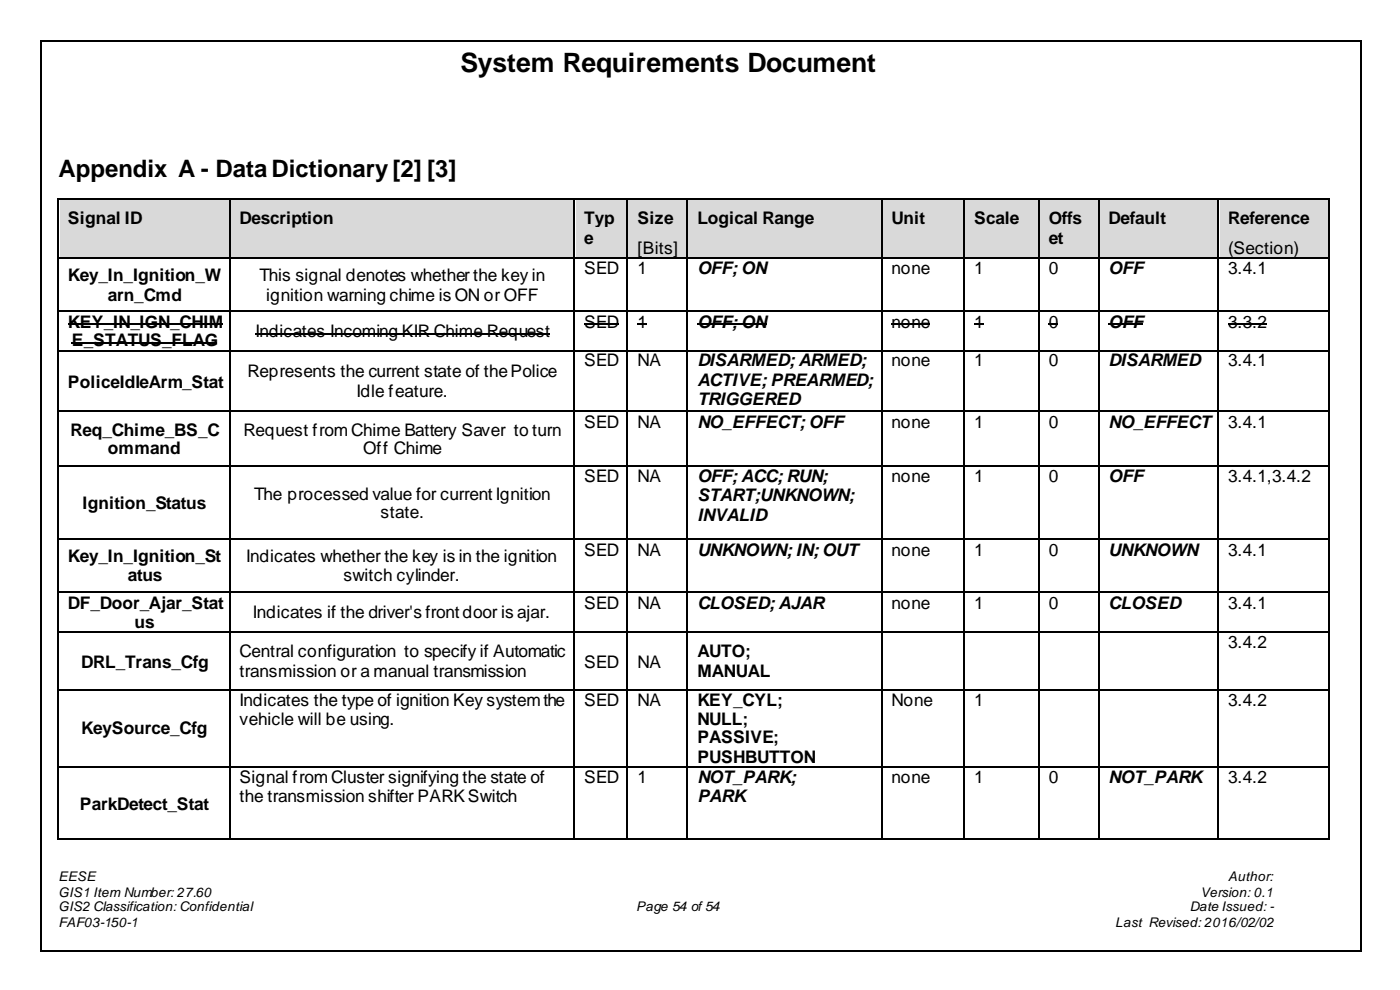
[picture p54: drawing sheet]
<svg xmlns="http://www.w3.org/2000/svg" width="297mm" height="210mm" viewBox="0 0 297 210" stroke-linecap="round" stroke-linejoin="round" font-family="sans-serif">
<defs><g id="words">
<text font-size="5.7" x="97.7" y="15.3">System Requirements Document</text>
<text font-size="5.1" x="12.4" y="37.6">Appendix A - DataDictionary[2] [3]</text>
<g font-size="3.7">
<text x="14.4" y="47.5">Signal ID</text>
<text x="50.8" y="47.5">Description</text>
<text x="124" y="47.5">Typ</text>
<text x="135.3" y="47.5">Size</text>
<text x="148" y="47.5">Logical Range</text>
<text x="189.3" y="47.5">Unit</text>
<text x="206.8" y="47.5">Scale</text>
<text x="222.6" y="47.5">Offs</text>
<text x="235.3" y="47.5">Default</text>
<text x="260.7" y="47.5">Reference</text>
<text x="124" y="51.7">e</text>
<text x="135.3" y="54">[Bits]</text>
<text x="222.6" y="51.7">et</text>
<text x="260.7" y="54">(Section)</text>
<text x="14.4" y="59.6">Key_In_Ignition_W</text>
<text x="55.1" y="59.6">This signal denotes whether the key in</text>
<text x="124" y="58.2">SED</text>
<text x="135.3" y="58.2">1</text>
<text x="148" y="58.2">OFF; ON</text>
<text x="189.3" y="58.2">none</text>
<text x="206.8" y="58.2">1</text>
<text x="222.6" y="58.2">0</text>
<text x="235.3" y="58.2">OFF</text>
<text x="260.7" y="58.2">3.4.1</text>
<text x="22.9" y="63.9">arn_Cmd</text>
<text x="56.5" y="63.9">ignition warning chime is ON or OFF</text>
<text x="14.4" y="69.5">KEY_IN_IGN_CHIM</text>
<text x="54.2" y="71.5">Indicates Incoming KIR Chime Request</text>
<text x="124" y="69.5">SED</text>
<text x="135.3" y="69.5">1</text>
<text x="148" y="69.5">OFF; ON</text>
<text x="189.3" y="69.5">none</text>
<text x="206.8" y="69.5">1</text>
<text x="222.6" y="69.5">0</text>
<text x="235.3" y="69.5">OFF</text>
<text x="260.7" y="69.5">3.3.2</text>
<text x="15.3" y="73.5">E_STATUS_FLAG</text>
<text x="124" y="77.7">SED</text>
<text x="135.3" y="77.7">NA</text>
<text x="148" y="77.7">DISARMED; ARMED;</text>
<text x="189.3" y="77.7">none</text>
<text x="206.8" y="77.7">1</text>
<text x="222.6" y="77.7">0</text>
<text x="235.3" y="77.7">DISARMED</text>
<text x="260.7" y="77.7">3.4.1</text>
<text x="14.4" y="82.2">PoliceIdleArm_Stat</text>
<text x="52.5" y="80">Represents the current state of the Police</text>
<text x="148" y="82">ACTIVE; PREARMED;</text>
<text x="75.7" y="84.2">Idle feature.</text>
<text x="148" y="85.9">TRIGGERED</text>
<text x="15" y="92.4">Req_Chime_BS_C</text>
<text x="51.7" y="92.4">Request from Chime Battery Saver to turn</text>
<text x="124" y="90.7">SED</text>
<text x="135.3" y="90.7">NA</text>
<text x="148" y="90.7">NO_EFFECT; OFF</text>
<text x="189.3" y="90.7">none</text>
<text x="206.8" y="90.7">1</text>
<text x="222.6" y="90.7">0</text>
<text x="235.3" y="90.7">NO_EFFECT</text>
<text x="260.7" y="90.7">3.4.1</text>
<text x="22.9" y="96.4">ommand</text>
<text x="77.1" y="96.4">Off Chime</text>
<text x="17.5" y="107.9">Ignition_Status</text>
<text x="54" y="106">The processed value for current Ignition</text>
<text x="124" y="102.3">SED</text>
<text x="135.3" y="102.3">NA</text>
<text x="148" y="102.3">OFF; ACC; RUN;</text>
<text x="148" y="106.3">START;UNKNOWN;</text>
<text x="189.3" y="102.3">none</text>
<text x="206.8" y="102.3">1</text>
<text x="222.6" y="102.3">0</text>
<text x="235.3" y="102.3">OFF</text>
<text x="260.7" y="102.3">3.4.1,3.4.2</text>
<text x="80.8" y="109.9">state.</text>
<text x="148" y="110.5">INVALID</text>
<text x="14.4" y="119.3">Key_In_Ignition_St</text>
<text x="52.3" y="119.3">Indicates whether the key is in the ignition</text>
<text x="124" y="117.8">SED</text>
<text x="135.3" y="117.8">NA</text>
<text x="148" y="117.8">UNKNOWN; IN; OUT</text>
<text x="189.3" y="117.8">none</text>
<text x="206.8" y="117.8">1</text>
<text x="222.6" y="117.8">0</text>
<text x="235.3" y="117.8">UNKNOWN</text>
<text x="260.7" y="117.8">3.4.1</text>
<text x="27.1" y="123.2">atus</text>
<text x="72.9" y="123.2">switch cylinder.</text>
<text x="14.4" y="129.2">DF_Door_Ajar_Stat</text>
<text x="53.7" y="131.1">Indicates if the driver's front door is ajar.</text>
<text x="124" y="129.2">SED</text>
<text x="135.3" y="129.2">NA</text>
<text x="148" y="129.2">CLOSED; AJAR</text>
<text x="189.3" y="129.2">none</text>
<text x="206.8" y="129.2">1</text>
<text x="222.6" y="129.2">0</text>
<text x="235.3" y="129.2">CLOSED</text>
<text x="260.7" y="129.2">3.4.1</text>
<text x="28.5" y="133.1">us</text>
<text x="260.7" y="137.3">3.4.2</text>
<text x="17.2" y="141.6">DRL_Trans_Cfg</text>
<text x="50.8" y="139.3">Central configuration to specify if Automatic</text>
<text x="50.8" y="143.6">transmission or a manual transmission</text>
<text x="124" y="141.6">SED</text>
<text x="135.3" y="141.6">NA</text>
<text x="148" y="139.3">AUTO;</text>
<text x="148" y="143.6">MANUAL</text>
<text x="50.8" y="149.8">Indicates the type of ignition Key system the</text>
<text x="124" y="149.8">SED</text>
<text x="135.3" y="149.8">NA</text>
<text x="148" y="149.8">KEY_CYL;</text>
<text x="189.3" y="149.8">None</text>
<text x="206.8" y="149.8">1</text>
<text x="260.7" y="149.8">3.4.2</text>
<text x="17.2" y="155.7">KeySource_Cfg</text>
<text x="50.8" y="153.7">vehicle will be using.</text>
<text x="148" y="153.7">NULL;</text>
<text x="148" y="157.7">PASSIVE;</text>
<text x="148" y="161.9">PUSHBUTTON</text>
<text x="50.8" y="166.2">Signal from Cluster signifying the state of</text>
<text x="124" y="166.2">SED</text>
<text x="135.3" y="166.2">1</text>
<text x="148" y="166.2">NOT_PARK;</text>
<text x="189.3" y="166.2">none</text>
<text x="206.8" y="166.2">1</text>
<text x="222.6" y="166.2">0</text>
<text x="235.3" y="166.2">NOT_PARK</text>
<text x="260.7" y="166.2">3.4.2</text>
<text x="17" y="171.8">ParkDetect_Stat</text>
<text x="50.8" y="170.1">the transmission shifter PARK Switch</text>
<text x="148" y="170.1">PARK</text>
</g>
<g font-size="2.8">
<text x="12.4" y="186.8">EESE</text>
<text x="12.4" y="190.2">GIS1 Item Number: 27.60</text>
<text x="254.8" y="190.2">Version: 0.1</text>
<text x="260.7" y="186.8">Author:</text>
<text x="12.4" y="193.3">GIS2 Classification: Confidential</text>
<text x="12.4" y="196.7">FAF03-150-1</text>
<text x="135" y="193.3">Page 54 of 54</text>
<text x="236.7" y="196.7">Last Revised: 2016/02/02</text>
<text x="252.5" y="193.3">Date Issued: -</text>
</g>
</g></defs>
<g fill="#d9d9d9">
<path d="M12.7 42.1h36.2v12.4h-36.2z" fill-rule="evenodd"/>
<path d="M14.4 42.1h32.8v8.5h-32.8z" fill-rule="evenodd"/>
<path d="M49.2 42.1h72.8v12.4h-72.8z" fill-rule="evenodd"/>
<path d="M50.8 42.1h69.5v8.5h-69.5z" fill-rule="evenodd"/>
<path d="M122.3 42.1h10.8v12.4h-10.8z" fill-rule="evenodd"/>
<path d="M124 42.1h7.4v6.2h-7.4z" fill-rule="evenodd"/>
<path d="M124 48.3h7.4v6.2h-7.4z" fill-rule="evenodd"/>
<path d="M133.3 42.1h12.5v12.4h-12.5z" fill-rule="evenodd"/>
<path d="M135.3 42.1h8.8v8.5h-8.8z" fill-rule="evenodd"/>
<path d="M135.3 50.6h8.8v3.9h-8.8z" fill-rule="evenodd"/>
<path d="M146 42.1h41.3v12.4h-41.3z" fill-rule="evenodd"/>
<path d="M148 42.1h37.3v8.5h-37.3z" fill-rule="evenodd"/>
<path d="M187.3 42.1h17.5v12.4h-17.5z" fill-rule="evenodd"/>
<path d="M189.3 42.1h13.5v8.5h-13.5z" fill-rule="evenodd"/>
<path d="M204.8 42.1h15.8v12.4h-15.8z" fill-rule="evenodd"/>
<path d="M206.8 42.1h11.9v8.5h-11.9z" fill-rule="evenodd"/>
<path d="M220.6 42.1h12.7v12.4h-12.7z" fill-rule="evenodd"/>
<path d="M222.6 42.1h8.8v6.2h-8.8z" fill-rule="evenodd"/>
<path d="M222.6 48.3h8.8v6.2h-8.8z" fill-rule="evenodd"/>
<path d="M233.3 42.1h25.5v12.4h-25.5z" fill-rule="evenodd"/>
<path d="M235.3 42.1h21.8v8.5h-21.8z" fill-rule="evenodd"/>
<path d="M259 42.1h23.2v12.4h-23.2z" fill-rule="evenodd"/>
<path d="M260.7 42.1h19.8v8.5h-19.8z" fill-rule="evenodd"/>
<path d="M260.7 50.6h19.8v3.9h-19.8z" fill-rule="evenodd"/>
</g>
<g fill="#000">
<path d="M8.5 8.5h.3v.3h-.3z" fill-rule="evenodd"/>
<path d="M8.5 8.5h.3v.3h-.3z" fill-rule="evenodd"/>
<path d="M288.7 8.5h.3v.3h-.3z" fill-rule="evenodd"/>
<path d="M288.7 8.5h.3v.3h-.3z" fill-rule="evenodd"/>
<path d="M12.1 42.1h.3v.3h-.3z" fill-rule="evenodd"/>
<path d="M12.1 42.1h.3v.3h-.3z" fill-rule="evenodd"/>
<path d="M12.1 54.5h.3v.3h-.3z" fill-rule="evenodd"/>
<path d="M48.6 42.1h.3v.3h-.3z" fill-rule="evenodd"/>
<path d="M48.6 54.5h.3v.3h-.3z" fill-rule="evenodd"/>
<path d="M121.8 42.1h.2v.3h-.2z" fill-rule="evenodd"/>
<path d="M121.8 54.5h.2v.3h-.2z" fill-rule="evenodd"/>
<path d="M133.1 42.1h.2v.3h-.2z" fill-rule="evenodd"/>
<path d="M133.1 54.5h.2v.3h-.2z" fill-rule="evenodd"/>
<path d="M145.8 42.1h.2v.3h-.2z" fill-rule="evenodd"/>
<path d="M145.8 54.5h.2v.3h-.2z" fill-rule="evenodd"/>
<path d="M187 42.1h.3v.3h-.3z" fill-rule="evenodd"/>
<path d="M187 54.5h.3v.3h-.3z" fill-rule="evenodd"/>
<path d="M204.5 42.1h.3v.3h-.3z" fill-rule="evenodd"/>
<path d="M204.5 54.5h.3v.3h-.3z" fill-rule="evenodd"/>
<path d="M220.3 42.1h.3v.3h-.3z" fill-rule="evenodd"/>
<path d="M220.3 54.5h.3v.3h-.3z" fill-rule="evenodd"/>
<path d="M233.1 42.1h.2v.3h-.2z" fill-rule="evenodd"/>
<path d="M233.1 54.5h.2v.3h-.2z" fill-rule="evenodd"/>
<path d="M258.5 42.1h.3v.3h-.3z" fill-rule="evenodd"/>
<path d="M258.5 54.5h.3v.3h-.3z" fill-rule="evenodd"/>
<path d="M281.9 42.1h.3v.3h-.3z" fill-rule="evenodd"/>
<path d="M281.9 42.1h.3v.3h-.3z" fill-rule="evenodd"/>
<path d="M281.9 54.5h.3v.3h-.3z" fill-rule="evenodd"/>
<path d="M12.1 65.8h.3v.3h-.3z" fill-rule="evenodd"/>
<path d="M12.1 74.3h.3v.3h-.3z" fill-rule="evenodd"/>
<path d="M48.6 65.8h.3v.3h-.3z" fill-rule="evenodd"/>
<path d="M48.6 74.3h.3v.3h-.3z" fill-rule="evenodd"/>
<path d="M121.8 65.8h.2v.3h-.2z" fill-rule="evenodd"/>
<path d="M121.8 74.3h.2v.3h-.2z" fill-rule="evenodd"/>
<path d="M133.1 65.8h.2v.3h-.2z" fill-rule="evenodd"/>
<path d="M133.1 74.3h.2v.3h-.2z" fill-rule="evenodd"/>
<path d="M135.3 68.7h2v.3h-2z" fill-rule="evenodd"/>
<path d="M145.8 65.8h.2v.3h-.2z" fill-rule="evenodd"/>
<path d="M145.8 74.3h.2v.3h-.2z" fill-rule="evenodd"/>
<path d="M187 65.8h.3v.3h-.3z" fill-rule="evenodd"/>
<path d="M187 74.3h.3v.3h-.3z" fill-rule="evenodd"/>
<path d="M204.5 65.8h.3v.3h-.3z" fill-rule="evenodd"/>
<path d="M204.5 74.3h.3v.3h-.3z" fill-rule="evenodd"/>
<path d="M206.8 68.7h2v.3h-2z" fill-rule="evenodd"/>
<path d="M220.3 65.8h.3v.3h-.3z" fill-rule="evenodd"/>
<path d="M220.3 74.3h.3v.3h-.3z" fill-rule="evenodd"/>
<path d="M222.6 68.7h2v.3h-2z" fill-rule="evenodd"/>
<path d="M233.1 65.8h.2v.3h-.2z" fill-rule="evenodd"/>
<path d="M233.1 74.3h.2v.3h-.2z" fill-rule="evenodd"/>
<path d="M258.5 65.8h.3v.3h-.3z" fill-rule="evenodd"/>
<path d="M258.5 74.3h.3v.3h-.3z" fill-rule="evenodd"/>
<path d="M281.9 65.8h.3v.3h-.3z" fill-rule="evenodd"/>
<path d="M281.9 74.3h.3v.3h-.3z" fill-rule="evenodd"/>
<path d="M12.1 87h.3v.3h-.3z" fill-rule="evenodd"/>
<path d="M12.1 98.6h.3v.3h-.3z" fill-rule="evenodd"/>
<path d="M48.6 87h.3v.3h-.3z" fill-rule="evenodd"/>
<path d="M48.6 98.6h.3v.3h-.3z" fill-rule="evenodd"/>
<path d="M121.8 87h.2v.3h-.2z" fill-rule="evenodd"/>
<path d="M121.8 98.6h.2v.3h-.2z" fill-rule="evenodd"/>
<path d="M133.1 87h.2v.3h-.2z" fill-rule="evenodd"/>
<path d="M133.1 98.6h.2v.3h-.2z" fill-rule="evenodd"/>
<path d="M145.8 87h.2v.3h-.2z" fill-rule="evenodd"/>
<path d="M145.8 98.6h.2v.3h-.2z" fill-rule="evenodd"/>
<path d="M187 87h.3v.3h-.3z" fill-rule="evenodd"/>
<path d="M187 98.6h.3v.3h-.3z" fill-rule="evenodd"/>
<path d="M204.5 87h.3v.3h-.3z" fill-rule="evenodd"/>
<path d="M204.5 98.6h.3v.3h-.3z" fill-rule="evenodd"/>
<path d="M220.3 87h.3v.3h-.3z" fill-rule="evenodd"/>
<path d="M220.3 98.6h.3v.3h-.3z" fill-rule="evenodd"/>
<path d="M233.1 87h.2v.3h-.2z" fill-rule="evenodd"/>
<path d="M233.1 98.6h.2v.3h-.2z" fill-rule="evenodd"/>
<path d="M258.5 87h.3v.3h-.3z" fill-rule="evenodd"/>
<path d="M258.5 98.6h.3v.3h-.3z" fill-rule="evenodd"/>
<path d="M281.9 87h.3v.3h-.3z" fill-rule="evenodd"/>
<path d="M281.9 98.6h.3v.3h-.3z" fill-rule="evenodd"/>
<path d="M12.1 114.2h.3v.3h-.3z" fill-rule="evenodd"/>
<path d="M48.6 114.2h.3v.3h-.3z" fill-rule="evenodd"/>
<path d="M121.8 114.2h.2v.3h-.2z" fill-rule="evenodd"/>
<path d="M133.1 114.2h.2v.3h-.2z" fill-rule="evenodd"/>
<path d="M145.8 114.2h.2v.3h-.2z" fill-rule="evenodd"/>
<path d="M187 114.2h.3v.3h-.3z" fill-rule="evenodd"/>
<path d="M204.5 114.2h.3v.3h-.3z" fill-rule="evenodd"/>
<path d="M220.3 114.2h.3v.3h-.3z" fill-rule="evenodd"/>
<path d="M233.1 114.2h.2v.3h-.2z" fill-rule="evenodd"/>
<path d="M258.5 114.2h.3v.3h-.3z" fill-rule="evenodd"/>
<path d="M281.9 114.2h.3v.3h-.3z" fill-rule="evenodd"/>
<path d="M12.1 125.5h.3v.3h-.3z" fill-rule="evenodd"/>
<path d="M12.1 133.9h.3v.3h-.3z" fill-rule="evenodd"/>
<path d="M48.6 125.5h.3v.3h-.3z" fill-rule="evenodd"/>
<path d="M48.6 133.9h.3v.3h-.3z" fill-rule="evenodd"/>
<path d="M121.8 125.5h.2v.3h-.2z" fill-rule="evenodd"/>
<path d="M121.8 133.9h.2v.3h-.2z" fill-rule="evenodd"/>
<path d="M133.1 125.5h.2v.3h-.2z" fill-rule="evenodd"/>
<path d="M133.1 133.9h.2v.3h-.2z" fill-rule="evenodd"/>
<path d="M145.8 125.5h.2v.3h-.2z" fill-rule="evenodd"/>
<path d="M145.8 133.9h.2v.3h-.2z" fill-rule="evenodd"/>
<path d="M187 125.5h.3v.3h-.3z" fill-rule="evenodd"/>
<path d="M187 133.9h.3v.3h-.3z" fill-rule="evenodd"/>
<path d="M204.5 125.5h.3v.3h-.3z" fill-rule="evenodd"/>
<path d="M204.5 133.9h.3v.3h-.3z" fill-rule="evenodd"/>
<path d="M220.3 125.5h.3v.3h-.3z" fill-rule="evenodd"/>
<path d="M220.3 133.9h.3v.3h-.3z" fill-rule="evenodd"/>
<path d="M233.1 125.5h.2v.3h-.2z" fill-rule="evenodd"/>
<path d="M233.1 133.9h.2v.3h-.2z" fill-rule="evenodd"/>
<path d="M258.5 125.5h.3v.3h-.3z" fill-rule="evenodd"/>
<path d="M258.5 133.9h.3v.3h-.3z" fill-rule="evenodd"/>
<path d="M281.9 125.5h.3v.3h-.3z" fill-rule="evenodd"/>
<path d="M281.9 133.9h.3v.3h-.3z" fill-rule="evenodd"/>
<path d="M12.1 146.1h.3v.3h-.3z" fill-rule="evenodd"/>
<path d="M48.6 146.1h.3v.3h-.3z" fill-rule="evenodd"/>
<path d="M121.8 146.1h.2v.3h-.2z" fill-rule="evenodd"/>
<path d="M133.1 146.1h.2v.3h-.2z" fill-rule="evenodd"/>
<path d="M145.8 146.1h.2v.3h-.2z" fill-rule="evenodd"/>
<path d="M187 146.1h.3v.3h-.3z" fill-rule="evenodd"/>
<path d="M204.5 146.1h.3v.3h-.3z" fill-rule="evenodd"/>
<path d="M220.3 146.1h.3v.3h-.3z" fill-rule="evenodd"/>
<path d="M233.1 146.1h.2v.3h-.2z" fill-rule="evenodd"/>
<path d="M258.5 146.1h.3v.3h-.3z" fill-rule="evenodd"/>
<path d="M281.9 146.1h.3v.3h-.3z" fill-rule="evenodd"/>
<path d="M12.1 162.5h.3v.3h-.3z" fill-rule="evenodd"/>
<path d="M12.1 177.8h.3v.2h-.3z" fill-rule="evenodd"/>
<path d="M12.1 177.8h.3v.2h-.3z" fill-rule="evenodd"/>
<path d="M48.6 162.5h.3v.3h-.3z" fill-rule="evenodd"/>
<path d="M48.6 177.8h.3v.2h-.3z" fill-rule="evenodd"/>
<path d="M121.8 162.5h.2v.3h-.2z" fill-rule="evenodd"/>
<path d="M121.8 177.8h.2v.2h-.2z" fill-rule="evenodd"/>
<path d="M133.1 162.5h.2v.3h-.2z" fill-rule="evenodd"/>
<path d="M133.1 177.8h.2v.2h-.2z" fill-rule="evenodd"/>
<path d="M145.8 162.5h.2v.3h-.2z" fill-rule="evenodd"/>
<path d="M145.8 177.8h.2v.2h-.2z" fill-rule="evenodd"/>
<path d="M187 162.5h.3v.3h-.3z" fill-rule="evenodd"/>
<path d="M187 177.8h.3v.2h-.3z" fill-rule="evenodd"/>
<path d="M204.5 162.5h.3v.3h-.3z" fill-rule="evenodd"/>
<path d="M204.5 177.8h.3v.2h-.3z" fill-rule="evenodd"/>
<path d="M220.3 162.5h.3v.3h-.3z" fill-rule="evenodd"/>
<path d="M220.3 177.8h.3v.2h-.3z" fill-rule="evenodd"/>
<path d="M233.1 162.5h.2v.3h-.2z" fill-rule="evenodd"/>
<path d="M233.1 177.8h.2v.2h-.2z" fill-rule="evenodd"/>
<path d="M258.5 162.5h.3v.3h-.3z" fill-rule="evenodd"/>
<path d="M258.5 177.8h.3v.2h-.3z" fill-rule="evenodd"/>
<path d="M281.9 162.5h.3v.3h-.3z" fill-rule="evenodd"/>
<path d="M281.9 177.8h.3v.2h-.3z" fill-rule="evenodd"/>
<path d="M281.9 177.8h.3v.2h-.3z" fill-rule="evenodd"/>
<path d="M8.5 201.5h.3v.3h-.3z" fill-rule="evenodd"/>
<path d="M8.5 201.5h.3v.3h-.3z" fill-rule="evenodd"/>
<path d="M288.7 201.5h.3v.3h-.3z" fill-rule="evenodd"/>
<path d="M288.7 201.5h.3v.3h-.3z" fill-rule="evenodd"/>
</g>
<g fill="none" stroke="#000" stroke-width=".28">
<path d="M8.6 8.8v192.7M8.8 8.6h279.9M288.8 8.8v192.7M12.3 42.4v12.1M12.3 54.8v11M12.4 42.2h36.2M12.4 54.7h36.2M48.7 42.4v12.1M48.7 54.8v11M48.9 42.2h72.9M48.9 54.7h72.9M121.9 42.4v12.1"/>
<path d="M121.9 54.8v11M122 42.2h11.1M122 54.7h11.1M133.2 42.4v12.1M133.2 54.8v11M133.3 42.2h12.5M133.3 54.7h12.5M145.9 42.4v12.1M145.9 54.8v11M146 42.2h41M146 54.7h41M187.1 42.4v12.1"/>
<path d="M187.1 54.8v11M187.3 42.2h17.2M187.3 54.7h17.2M204.7 42.4v12.1M204.7 54.8v11M204.8 42.2h15.5M204.8 54.7h15.5M220.5 42.4v12.1M220.5 54.8v11M220.6 42.2h12.5M220.6 54.7h12.5M233.2 42.4v12.1"/>
<path d="M233.2 54.8v11M233.3 42.2h25.2M233.3 54.7h25.2M258.6 42.4v12.1M258.6 54.8v11M258.8 42.2h23.1M258.8 54.7h23.1M282.1 42.4v12.1M282.1 54.8v11M12.3 66.1v8.2M12.3 74.6v12.4M12.4 66h36.2"/>
<path d="M12.4 74.5h36.2M14.4 68.8h32.8M15.3 72.8h30.7M48.7 66.1v8.2M48.7 74.6v12.4M48.9 66h72.9M48.9 74.5h72.9M54.2 70.8h62.5M121.9 66.1v8.2M121.9 74.6v12.4M122 66h11.1M122 74.5h11.1"/>
<path d="M124 68.8h7.4M133.2 66.1v8.2M133.2 74.6v12.4M133.3 66h12.5M133.3 74.5h12.5M145.9 66.1v8.2M145.9 74.6v12.4M146 66h41M146 74.5h41M148 68.8h14.7M187.1 66.1v8.2M187.1 74.6v12.4"/>
<path d="M187.3 66h17.2M187.3 74.5h17.2M189.3 68.8h8.2M204.7 66.1v8.2M204.7 74.6v12.4M204.8 66h15.5M204.8 74.5h15.5M220.5 66.1v8.2M220.5 74.6v12.4M220.6 66h12.5M220.6 74.5h12.5M233.2 66.1v8.2"/>
<path d="M233.2 74.6v12.4M233.3 66h25.2M233.3 74.5h25.2M235.3 68.8h7.4M258.6 66.1v8.2M258.6 74.6v12.4M258.8 66h23.1M258.8 74.5h23.1M260.7 68.8h8.2M282.1 66.1v8.2M282.1 74.6v12.4M12.3 87.3v11.3"/>
<path d="M12.3 98.9v15.3M12.4 87.2h36.2M12.4 98.8h36.2M48.7 87.3v11.3M48.7 98.9v15.3M48.9 87.2h72.9M48.9 98.8h72.9M121.9 87.3v11.3M121.9 98.9v15.3M122 87.2h11.1M122 98.8h11.1M133.2 87.3v11.3"/>
<path d="M133.2 98.9v15.3M133.3 87.2h12.5M133.3 98.8h12.5M145.9 87.3v11.3M145.9 98.9v15.3M146 87.2h41M146 98.8h41M187.1 87.3v11.3M187.1 98.9v15.3M187.3 87.2h17.2M187.3 98.8h17.2M204.7 87.3v11.3"/>
<path d="M204.7 98.9v15.3M204.8 87.2h15.5M204.8 98.8h15.5M220.5 87.3v11.3M220.5 98.9v15.3M220.6 87.2h12.5M220.6 98.8h12.5M233.2 87.3v11.3M233.2 98.9v15.3M233.3 87.2h25.2M233.3 98.8h25.2M258.6 87.3v11.3"/>
<path d="M258.6 98.9v15.3M258.8 87.2h23.1M258.8 98.8h23.1M282.1 87.3v11.3M282.1 98.9v15.3M12.3 114.5v11M12.4 114.3h36.2M48.7 114.5v11M48.9 114.3h72.9M121.9 114.5v11M122 114.3h11.1M133.2 114.5v11"/>
<path d="M133.3 114.3h12.5M145.9 114.5v11M146 114.3h41M187.1 114.5v11M187.3 114.3h17.2M204.7 114.5v11M204.8 114.3h15.5M220.5 114.5v11M220.6 114.3h12.5M233.2 114.5v11M233.3 114.3h25.2M258.6 114.5v11"/>
<path d="M258.8 114.3h23.1M282.1 114.5v11M12.3 125.8v8.1M12.3 134.2v11.9M12.4 125.6h36.2M12.4 134.1h36.2M48.7 125.8v8.1M48.7 134.2v11.9M48.9 125.6h72.9M48.9 134.1h72.9M121.9 125.8v8.1M121.9 134.2v11.9"/>
<path d="M122 125.6h11.1M122 134.1h11.1M133.2 125.8v8.1M133.2 134.2v11.9M133.3 125.6h12.5M133.3 134.1h12.5M145.9 125.8v8.1M145.9 134.2v11.9M146 125.6h41M146 134.1h41M187.1 125.8v8.1M187.1 134.2v11.9"/>
<path d="M187.3 125.6h17.2M187.3 134.1h17.2M204.7 125.8v8.1M204.7 134.2v11.9M204.8 125.6h15.5M204.8 134.1h15.5M220.5 125.8v8.1M220.5 134.2v11.9M220.6 125.6h12.5M220.6 134.1h12.5M233.2 125.8v8.1M233.2 134.2v11.9"/>
<path d="M233.3 125.6h25.2M233.3 134.1h25.2M258.6 125.8v8.1M258.6 134.2v11.9M258.8 125.6h23.1M258.8 134.1h23.1M282.1 125.8v8.1M282.1 134.2v11.9M12.3 146.4v16.1M12.4 146.2h36.2M48.7 146.4v16.1M48.9 146.2h72.9"/>
<path d="M121.9 146.4v16.1M122 146.2h11.1M133.2 146.4v16.1M133.3 146.2h12.5M145.9 146.4v16.1M146 146.2h41M187.1 146.4v16.1M187.3 146.2h17.2M204.7 146.4v16.1M204.8 146.2h15.5M220.5 146.4v16.1M220.6 146.2h12.5"/>
<path d="M233.2 146.4v16.1M233.3 146.2h25.2M258.6 146.4v16.1M258.8 146.2h23.1M282.1 146.4v16.1M12.3 162.8v15M12.4 162.6h36.2M12.4 177.9h36.2M48.7 162.8v15M48.9 162.6h72.9M48.9 177.9h72.9M121.9 162.8v15"/>
<path d="M122 162.6h11.1M122 177.9h11.1M133.2 162.8v15M133.3 162.6h12.5M133.3 177.9h12.5M145.9 162.8v15M146 162.6h41M146 177.9h41M187.1 162.8v15M187.3 162.6h17.2M187.3 177.9h17.2M204.7 162.8v15"/>
<path d="M204.8 162.6h15.5M204.8 177.9h15.5M220.5 162.8v15M220.6 162.6h12.5M220.6 177.9h12.5M233.2 162.8v15M233.3 162.6h25.2M233.3 177.9h25.2M258.6 162.8v15M258.8 162.6h23.1M258.8 177.9h23.1M282.1 162.8v15"/>
</g>
<path d="M8.8 201.6h279.9" fill="none" stroke="#000" stroke-width=".29"/>
<use href="#words"/>
</svg>
